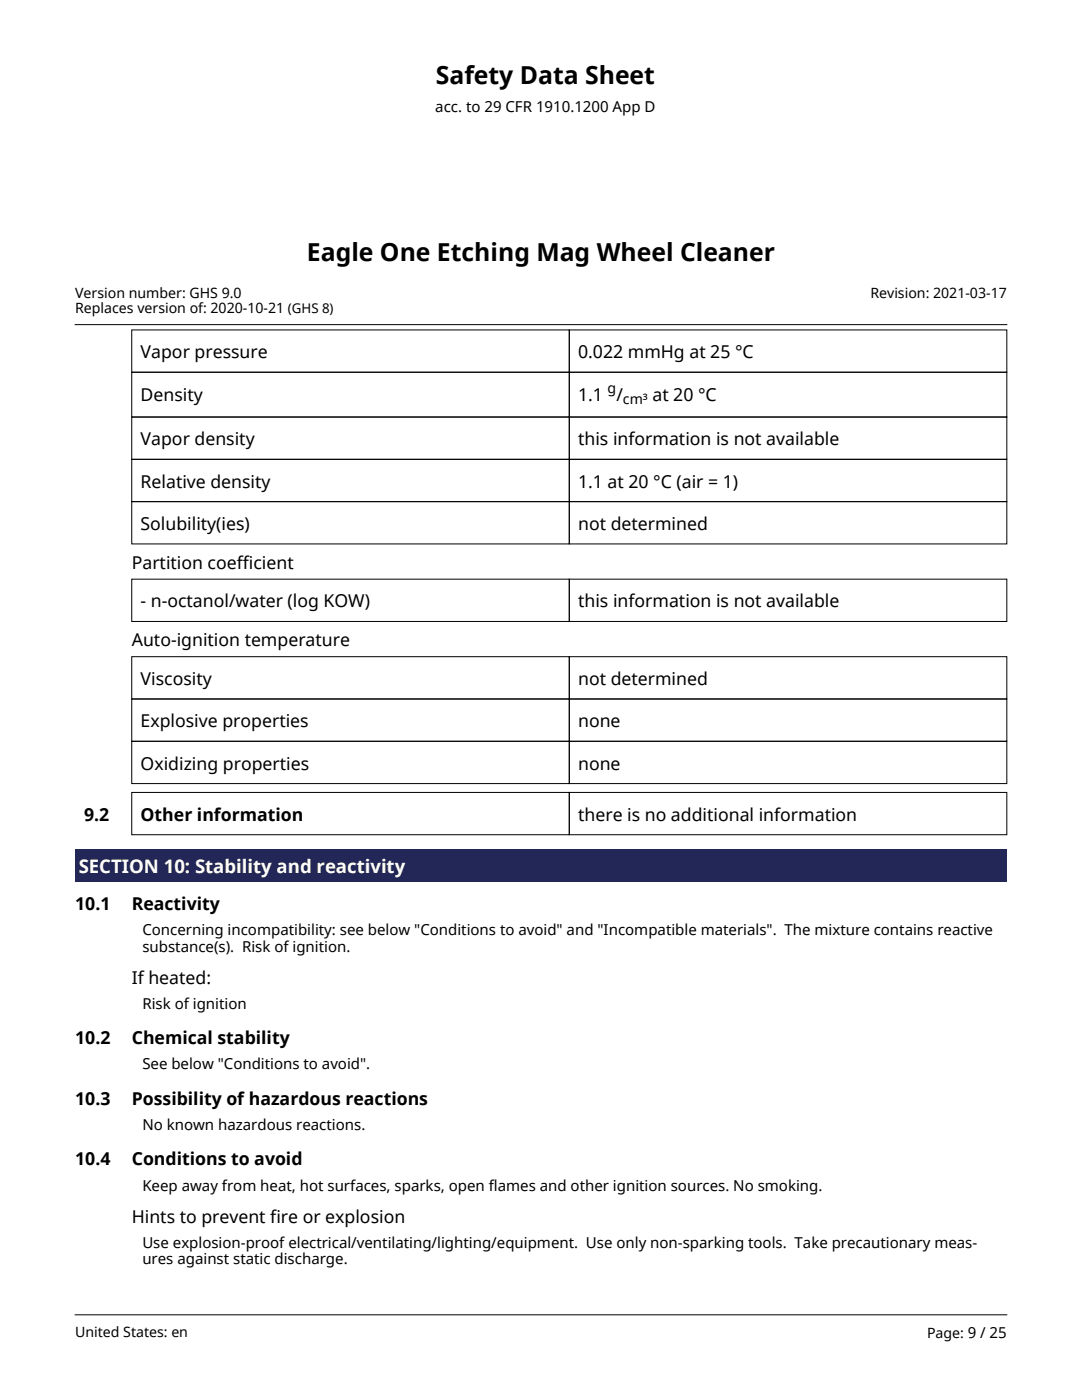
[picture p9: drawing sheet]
<svg xmlns="http://www.w3.org/2000/svg" width="216mm" height="279mm" viewBox="0 0 216 279" stroke-linecap="round" stroke-linejoin="round" font-family="sans-serif">
<defs><g id="words">
<g font-size="4.9">
<text x="87" y="16.8">Safety Data Sheet</text>
<text x="61.3" y="52.1">Eagle One Etching Mag Wheel Cleaner</text>
</g>
<text font-size="3.7" fill="#fcfcff" x="15.7" y="174.2">SECTION 10: Stability and reactivity</text>
<g font-size="3.5">
<text x="28.1" y="71.5">Vapor pressure</text>
<text x="115.4" y="71.5">0.022 mmHg at 25 °C</text>
<text x="28.1" y="79.9">Density</text>
<text x="115.4" y="79.9">1.1</text>
<text x="123" y="79.9">/</text>
<text x="130.2" y="79.9">at 20 °C</text>
<text x="28.1" y="88.9">Vapor density</text>
<text x="115.4" y="88.9">this information is not available</text>
<text x="28.1" y="97.3">Relative density</text>
<text x="115.4" y="97.3">1.1 at 20 °C (air = 1)</text>
<text x="28.1" y="105.8">Solubility(ies)</text>
<text x="115.4" y="105.8">not determined</text>
<text x="26.3" y="113.5">Partition coefficient</text>
<text x="28.1" y="121.2">- n-octanol/water (log KOW)</text>
<text x="115.4" y="121.2">this information is not available</text>
<text x="26.3" y="129">Auto-ignition temperature</text>
<text x="28.1" y="136.7">Viscosity</text>
<text x="115.4" y="136.7">not determined</text>
<text x="28.1" y="145.1">Explosive properties</text>
<text x="115.4" y="145.1">none</text>
<text x="28.1" y="153.6">Oxidizing properties</text>
<text x="115.4" y="153.6">none</text>
<text x="16.8" y="163.8">9.2</text>
<text x="28.1" y="163.8">Other information</text>
<text x="115.4" y="163.8">there is no additional information</text>
<text x="15" y="181.6">10.1</text>
<text x="26.3" y="181.6">Reactivity</text>
<text x="26.3" y="196.3">If heated:</text>
<text x="15" y="208.4">10.2</text>
<text x="26.3" y="208.4">Chemical stability</text>
<text x="15" y="220.5">10.3</text>
<text x="26.3" y="220.5">Possibility of hazardous reactions</text>
<text x="15" y="232.6">10.4</text>
<text x="26.3" y="232.6">Conditions to avoid</text>
<text x="26.3" y="244">Hints to prevent fire or explosion</text>
</g>
<g font-size="3">
<text x="86.9" y="22.3">acc. to 29 CFR 1910.1200 App D</text>
<text x="28.4" y="186.7">Concerning incompatibility: see below &quot;Conditions to avoid&quot; and &quot;Incompatible materials&quot;. The mixture contains reactive</text>
<text x="28.4" y="190">substance(s). Risk of ignition.</text>
<text x="28.4" y="201.3">Risk of ignition</text>
<text x="28.4" y="213.4">See below &quot;Conditions to avoid&quot;.</text>
<text x="28.4" y="225.5">No known hazardous reactions.</text>
<text x="28.4" y="237.6">Keep away from heat, hot surfaces, sparks, open flames and other ignition sources. No smoking.</text>
<text x="28.4" y="249">Use explosion-proof electrical/ventilating/lighting/equipment. Use only non-sparking tools. Take precautionary meas-</text>
<text x="28.4" y="252.3">ures against static discharge.</text>
</g>
<g font-size="2.8">
<text x="15" y="59.4">Version number: GHS 9.0</text>
<text x="173.7" y="59.4">Revision: 2021-03-17</text>
<text x="15" y="62.5">Replaces version of: 2020-10-21 (GHS 8)</text>
<text x="121.2" y="78.5">g</text>
<text x="124.3" y="80.6">cm³</text>
<text x="15" y="266.9">United States: en</text>
<text x="185" y="267.1">Page: 9 / 25</text>
</g>
</g></defs>
<g fill="none" stroke="#000" stroke-width=".2">
<path d="M26.3 65.8h87.3v8.5h-87.3zM26.3 74.3h87.3v8.9h-87.3zM113.6 65.8h87.3v8.5h-87.3zM113.6 74.3h87.3v8.9h-87.3zM26.3 83.2h87.3v8.5h-87.3zM26.3 91.7h87.3v8.4h-87.3zM113.6 83.2h87.3v8.5h-87.3zM113.6 91.7h87.3v8.4h-87.3zM26.3 100.1h87.3v8.5h-87.3zM26.3 115.6h87.3v8.4h-87.3zM113.6 100.1h87.3v8.5h-87.3zM113.6 115.6h87.3v8.4h-87.3z"/>
<path d="M26.3 131.1h87.3v8.4h-87.3zM26.3 139.5h87.3v8.4h-87.3zM113.6 131.1h87.3v8.4h-87.3zM113.6 139.5h87.3v8.4h-87.3zM26.3 147.9h87.3v8.5h-87.3zM26.3 158.1h87.3v8.5h-87.3zM113.6 147.9h87.3v8.5h-87.3zM113.6 158.1h87.3v8.5h-87.3z"/>
</g>
<g fill="#232757">
<path d="M15 169.4h185.9v6.6h-185.9z"/>
<path d="M15.7 170.2h65.2v5.1h-65.2z"/>
</g>
<path d="M15 64.8h185.9M15 262.4h185.9" fill="none" stroke="#000" stroke-width=".2"/>
<use href="#words"/>
</svg>
